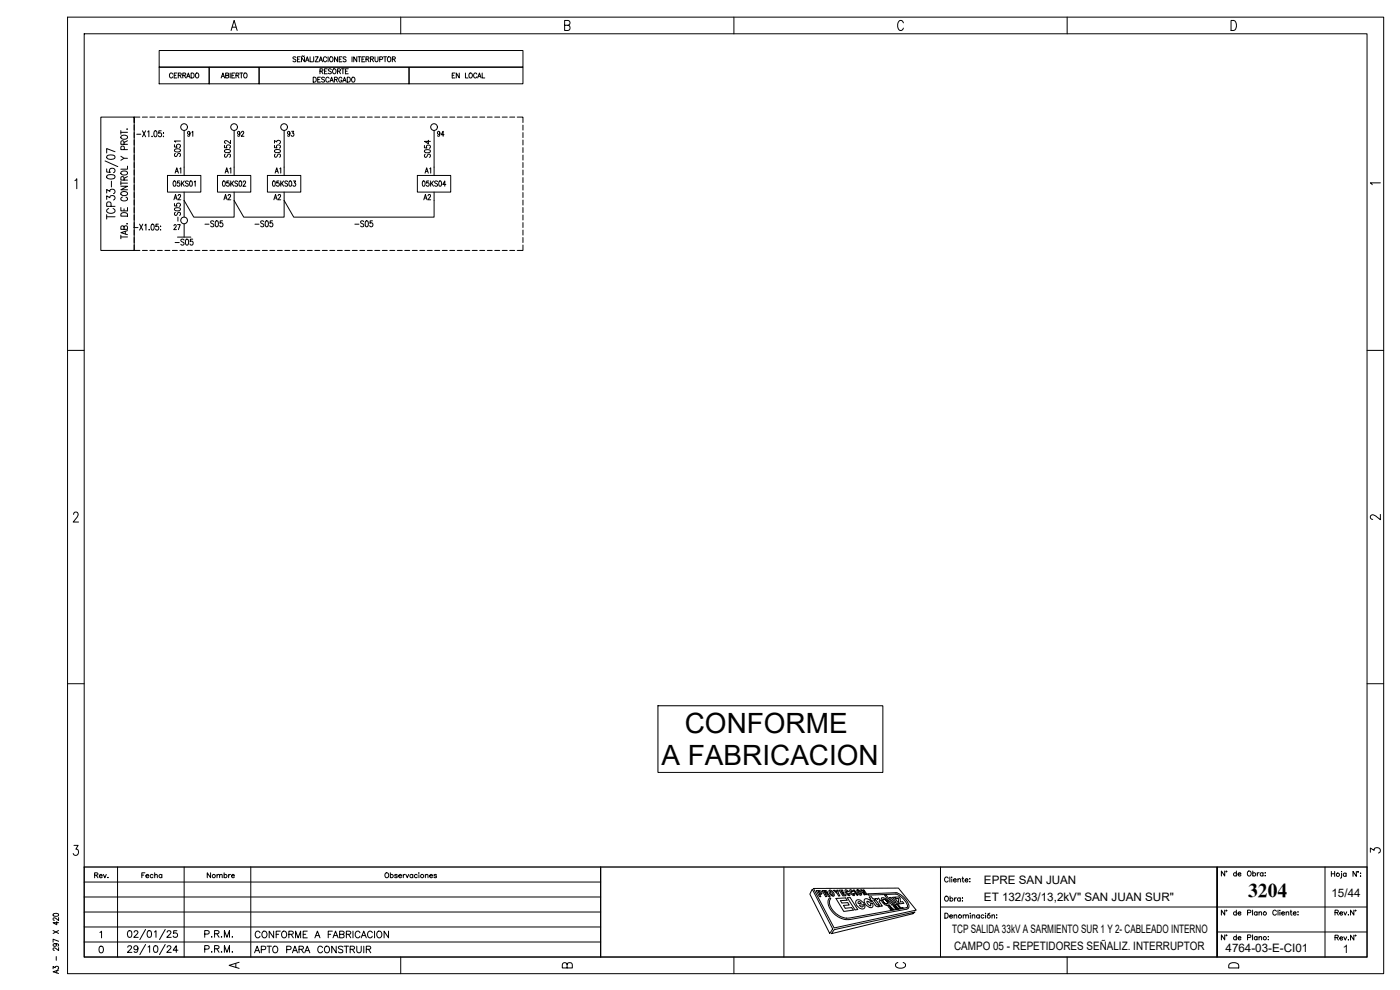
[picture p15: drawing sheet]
<svg xmlns="http://www.w3.org/2000/svg" width="420mm" height="297mm" viewBox="0 0 420 297" stroke-linecap="round" stroke-linejoin="round" font-family="sans-serif">
<defs><g id="words">
<g font-size="8.4">
<text x="205.5" y="219.8">CONFORME</text>
<text x="198.5" y="229.4">A FABRICACION</text>
</g>
<text font-size="5.9" x="374.6" y="269.1">3204</text>
<g font-size="5.3">
<text x="75.5" y="287.2">APTO PARA CONSTRUIR</text>
<text x="75.8" y="282.6">CONFORME A FABRICACION</text>
</g>
<g font-size="4.9">
<text x="51.5" y="53.3">A1</text>
<text x="55.4" y="48.3" transform="rotate(-90 55.4 48.3)">S051</text>
<text x="70.6" y="53.3" transform="rotate(-90 70.6 53.3)">A1</text>
<text x="85.4" y="48.3" transform="rotate(-90 85.4 48.3)">S053</text>
<text x="130.5" y="48.3" transform="rotate(-90 130.5 48.3)">S054</text>
<text x="130.5" y="53.3" transform="rotate(-90 130.5 53.3)">A1</text>
<text x="55.4" y="67.7" transform="rotate(-90 55.4 67.7)">-S05</text>
<text x="60.7" y="69.1">-S05</text>
<text x="75.5" y="69.1">-S05</text>
<text x="105.5" y="69.1">-S05</text>
<text x="51.5" y="74.8">-S05</text>
<text x="410.3" y="157.3">2</text>
<text x="410.3" y="257.2">3</text>
<text x="67.7" y="291.7">A</text>
<text x="167.9" y="291.7">B</text>
<text x="267.8" y="291.7">C</text>
<text x="367.9" y="291.7">D</text>
</g>
<g font-size="4.4">
<text x="55.4" y="42">91</text>
<text x="70.2" y="42">92</text>
<text x="85.4" y="42">93</text>
<text x="130.5" y="42">94</text>
<text x="85.4" y="53.3" transform="rotate(-90 85.4 53.3)">A1</text>
<text x="51.2" y="61">A2</text>
<text x="66.3" y="61">A2</text>
<text x="81.1" y="61">A2</text>
<text x="126.3" y="61">A2</text>
<text x="51.2" y="70.2">27</text>
<text x="27.5" y="264.6">Rev.</text>
<text x="41.6" y="264.6">Fecha</text>
<text x="61.4" y="264.6">Nombre</text>
</g>
<g font-size="3.5">
<text x="410.3" y="56.8">1</text>
<text x="295.3" y="265.3">EPRE SAN JUAN</text>
<text x="399.6" y="269.1">15/44</text>
<text x="295.3" y="270.3">ET 132/33/13,2kV&quot; SAN JUAN SUR&quot;</text>
<text x="285.8" y="279.8">TCP SALIDA 33kV A SARMIENTO SUR 1 Y 2- CABLEADO INTERNO</text>
<text x="286.4" y="284.9">CAMPO 05 - REPETIDORES SEÑALIZ. INTERRUPTOR</text>
<text x="367.8" y="285.7">4764-03-E-CI01</text>
<text x="403" y="285.9">1</text>
</g>
</g></defs>
<!-- layer: 0 -->
<g fill="none" stroke="#000" stroke-width=".3">
<path d="M20.3 5.1h395v287h-395zM25.3 10.1h385v277h-385zM69.4 9.1l.9-3 .9 3M69.7 8.1h1.1M120.3 5.1v5M169.5 7.6h1a.73 .73 0 0 0 .6-.7 .73 .73 0 0 0-.6-.8h-1v3h1a.81 .81 0 0 0 .6-.7 .81 .81 0 0 0-.6-.8M220.3 5.1v5M271.1 6.9a.8 .8 0 0 0-1.2-.6 2 2 0 0 0 .2 2.8 .86 .86 0 0 0 1-.7M320.3 5.1v5M369.5 6.1h.8a1.76 1.76 0 0 1 0 3h-.8zM40.3 37.5v1.5M40.3 39.8v1.5"/>
<path d="M42 35.1h-1.7v40h-10v-40h10v1.7M42.7 35.1h1.5M42.7 39.2l1 1.8M43.7 39.2l-1 1.8M44.3 39.6l.4-.4v1.8M45 35.1h1.5M46.4 39.3l.2-.1a1 1 0 0 1 .5 .9 1 1 0 0 1-.5 .9l-.4-.7zM47.2 35.1h1.5M48.4 39.2h-.7l-.1 .8a.53 .53 0 0 1 .8 .1 .53 .53 0 0 1-.1 .7 .53 .53 0 0 1-.7-.1M49.1 39.9v.1zM49.5 35.1h1.5M51.7 35.1h1.5"/>
<path d="M54 35.1h1.5M55.3 39.1v11M56.2 35.1h1.5M58.5 35.1h1.5M60.7 35.1h1.5M63 35.1h1.5M65.2 35.1h1.5M67.5 35.1h1.5M69.7 35.1h1.5M70.3 39.1v11M72 35.1h1.5M74.2 35.1h1.5"/>
<path d="M76.5 35.1h1.5M78.7 35.1h1.5M81 35.1h1.5M83.2 35.1h1.5M85.3 39.1v11M85.5 35.1h1.5M87.7 35.1h1.5M90 35.1h1.5M92.2 35.1h1.5M94.5 35.1h1.5M96.7 35.1h1.5M99 35.1h1.5"/>
<path d="M101.2 35.1h1.5M103.5 35.1h1.5M105.7 35.1h1.5M108 35.1h1.5M110.2 35.1h1.5M112.5 35.1h1.5M114.7 35.1h1.5M117 35.1h1.5M119.2 35.1h1.5M121.5 35.1h1.5M123.7 35.1h1.5M126 35.1h1.5"/>
<path d="M128.2 35.1h1.5M130.3 39.1v11M130.5 35.1h1.5M132.7 35.1h1.5M135 35.1h1.5M137.2 35.1h1.5M139.5 35.1h1.5M141.7 35.1h1.5M144 35.1h1.5M146.2 35.1h1.5M148.5 35.1h1.5M150.7 35.1h1.5"/>
<path d="M153 35.1h1.5M155.2 35.1h1.7v1.7M156.9 37.5v1.5M156.9 39.8v1.5M22.5 54.2l.5-.6v3M31.5 48.3l3.8 1.7M32 59.8v-1l1 .5a.74 .74 0 0 1 1.1-.6 .74 .74 0 0 1 0 1.3M32 57.9v-1l1 .5a.74 .74 0 0 1 1.1-.6 .74 .74 0 0 1 0 1.3M32 50.7v.9l1.1 .1a.76 .76 0 0 1 .1-1 .76 .76 0 0 1 1 0 .76 .76 0 0 1 .1 1l-.2 .1M32.1 52.7l1-.3a1.16 1.16 0 0 1 1.4 .6v.1a1.63 1.63 0 0 1-2.5 0zM32.1 46.8l1-.3a1.16 1.16 0 0 1 1.4 .6v.1a1.63 1.63 0 0 1-2.5 0zM33.4 54.4v1.7"/>
<path d="M34.5 45.5l-2.5-.9v1.3M40.3 42v1.5M40.3 44.3v1.5M40.3 46.5v1.5M40.3 48.8v1.5M40.3 51v1.5M40.3 53.3v1.5M40.3 55.5v1.5M40.3 57.8v1.5M41 40.3h1.3M45.6 40.9v.1zM49.1 40.9v.1z"/>
<path d="M50.3 52.6h10v5h-10zM52.1 54.4l.2-.1a.88 .88 0 0 1 .5 .8 .88 .88 0 0 1-.5 .8l-.4-.7zM53.9 54.3h-.6l-.1 .7a.47 .47 0 0 1 .7 0 .47 .47 0 0 1-.1 .7 .47 .47 0 0 1-.6-.1M54.4 54.3v1.6M54.8 55l.5 .9M55.3 54.3l-.9 1.1M56.5 54.5l-.3-.2-.5 .2 .1 .4 .7 .4-.1 .5-.4 .1-.3-.3M57.1 54.4l.1-.1a.88 .88 0 0 1 .5 .8 .88 .88 0 0 1-.5 .8l-.3-.7zM58.3 54.6l.3-.3v1.6M65.3 52.6h10v5h-10zM66.9 54.4l.2-.1a.88 .88 0 0 1 .5 .8 .88 .88 0 0 1-.5 .8l-.3-.7zM67.4 43.6v.7l.7 .1a.54 .54 0 0 1 .1-.8 .54 .54 0 0 1 .7 .1 .54 .54 0 0 1-.1 .7"/>
<path d="M67.5 45.1l.9-.2 .8 .4a1 1 0 0 1-.9 .5 1 1 0 0 1-.9-.5zM67.6 46.2l-.2 .4 .2 .6 .4-.1 .7-.9 .5 .4-.3 .6M68.7 54.3h-.6l-.1 .7a.47 .47 0 0 1 .7 0 .47 .47 0 0 1 0 .7 .47 .47 0 0 1-.7-.1M69.2 42.1v1l-1.2-.9a.42 .42 0 0 0-.6 .2 .42 .42 0 0 0 .3 .6h.1M69.3 54.3v1.6M69.6 55l.5 .9M70.1 54.3l-.8 1.1M71.3 54.5l-.3-.2-.5 .2 .1 .4 .7 .4-.1 .5-.4 .1-.3-.3M71.9 54.4l.2-.1a.88 .88 0 0 1 .5 .8 .88 .88 0 0 1-.5 .8l-.4-.7zM73 54.7l.2-.4 .5 .3-.8 1.3h.9M80.3 52.6h10v5h-10zM82 54.4l.1-.1a.88 .88 0 0 1 .5 .8 .88 .88 0 0 1-.5 .8l-.3-.7z"/>
<path d="M83.7 54.3h-.6v.7a.47 .47 0 0 1 .6 0 .47 .47 0 0 1 0 .7 .47 .47 0 0 1-.7-.1M84.3 54.3v1.6M84.6 55l.5 .9M85.1 54.3l-.8 1.1M86.3 54.5l-.7-.1-.1 .4 .8 .5v.3l-.3 .3-.5-.3M86.9 54.4l.2-.1a.88 .88 0 0 1 .5 .8 .88 .88 0 0 1-.5 .8l-.4-.7zM88 54.3h.7l-.4 .6a.47 .47 0 0 1 .4 .7 .47 .47 0 0 1-.8 0M125.3 52.6h10v5h-10zM126.9 54.4l.2-.1a.88 .88 0 0 1 .5 .8 .88 .88 0 0 1-.5 .8l-.3-.3zM128.7 54.3h-.6l-.1 .7a.47 .47 0 0 1 .7 0 .47 .47 0 0 1-.1 .7 .47 .47 0 0 1-.7-.1M129.2 54.3v1.6M129.5 55l.6 .9"/>
<path d="M130.1 54.3l-.9 1.1M131.3 54.5l-.3-.2-.6 .2 .2 .4 .6 .4v.5l-.4 .1-.4-.3M131.8 54.4l.2-.1a.88 .88 0 0 1 .5 .8 .88 .88 0 0 1-.5 .8l-.3-.7zM133.8 55.4h-.9l.6-1.1v1.6M156.9 42v1.5M156.9 44.3v1.5M156.9 46.5v1.5M156.9 48.8v1.5M156.9 51v1.5M156.9 53.3v1.5M156.9 55.5v1.5M156.9 57.8v1.5"/>
<path d="M32 65h2.5M32 64.4v1.3M32.6 62.6a.74 .74 0 0 0-.6 .9 .74 .74 0 0 0 1 .5h.6a.74 .74 0 0 0 .9-.5 .74 .74 0 0 0-.6-.9M33.3 61.9v-.9a.69 .69 0 0 0-.6-.4 .69 .69 0 0 0-.7 .4v.9h2.5M40.2 68.3h1.2M40.3 73.5v1.6h1.7M40.3 60v1.5M40.3 62.3v1.5M40.3 64.5v1.5M40.3 66.8v1.5M40.3 69v1.5M40.3 71.3v1.5"/>
<path d="M41.9 67.2l1 1.8M42.7 75.1h1.5M42.9 67.2l-1 1.8M43.5 67.6l.3-.4v1.8M44.8 68.9v.1zM45 75.1h1.5M45.5 67.3l.2-.1a1 1 0 0 1 .6 .9 1 1 0 0 1-.6 .9l-.4-.7zM47.2 75.1h1.5M47.5 67.2h-.7v.8a.55 .55 0 0 1 .7 0 .55 .55 0 0 1 0 .8 .55 .55 0 0 1-.8-.1M48.2 67.8v.2zM48.2 68.9v.1zM49.5 75.1h1.5"/>
<path d="M55.3 60.2l2.9 5h12.1v-5l2.8 5h12.2v-5l2.9 5h42.1v-5M60.7 75.1h1.5M63 75.1h1.5M65.2 75.1h1.5M67.5 75.1h1.5M69.7 75.1h1.5M72 75.1h1.5M74.2 75.1h1.5M76.5 75.1h1.5M78.7 75.1h1.5M81 75.1h1.5M83.2 75.1h1.5"/>
<path d="M85.5 75.1h1.5M87.7 75.1h1.5M90 75.1h1.5M92.2 75.1h1.5M94.5 75.1h1.5M96.7 75.1h1.5M99 75.1h1.5M101.2 75.1h1.5M103.5 75.1h1.5M105.7 75.1h1.5M108 75.1h1.5M110.2 75.1h1.5"/>
<path d="M112.5 75.1h1.5M114.7 75.1h1.5M117 75.1h1.5M119.2 75.1h1.5M121.5 75.1h1.5M123.7 75.1h1.5M126 75.1h1.5M128.2 75.1h1.5M130.5 75.1h1.5M132.7 75.1h1.5M135 75.1h1.5M137.2 75.1h1.5"/>
<path d="M139.5 75.1h1.5M141.7 75.1h1.5M144 75.1h1.5M146.2 75.1h1.5M148.5 75.1h1.5M150.7 75.1h1.5M153 75.1h1.5M156.9 73.5v1.6h-1.7M156.9 60v1.5M156.9 62.3v1.5M156.9 64.5v1.5M156.9 66.8v1.5"/>
<path d="M156.9 69v1.5M156.9 71.3v1.5M20.3 105.1h5M410.3 105.1h5M22.1 154.3l.2-.5 .7-.2 .3 .3 .1 .6-1.4 2.1h1.6M20.3 205.1h5M410.3 205.1h5M22.2 253.6h1.2l-.6 1.2a.88 .88 0 0 1 .7 1.3 .88 .88 0 0 1-1.5 0M120.3 287.1v5M220.3 287.1v5M320.3 287.1v5"/>
</g>
<!-- layer: TEXTOS -->
<g fill="none" stroke="#000" stroke-width=".3">
<path d="M47.8 15.2h109.1v5h-109.1zM88.8 17.3l-.3-.3-.6 .3 .1 .3 .8 .5-.3 .4-.6-.2M89.3 17.8h.5M90.1 17h-.8v1.5h.8M91.3 16.8l-.2 .2-.3-.2-.3 .2M91.4 17.2v1.3l-.9-1.3v1.3M91.7 18.5l.5-1.5 .5 1.5M91.9 18h.7M93.1 17v1.5h.7M94.1 17v1.5M94.6 17h.9l-.9 1.5h.9M95.8 18.5l.5-1.5 .5 1.5"/>
<path d="M95.9 18h.7M98 17.4a.5 .5 0 0 0-.6-.4 .5 .5 0 0 0-.4 .6v.4a.5 .5 0 0 0 .4 .5 .5 .5 0 0 0 .6-.3M98.5 17v1.5M99.2 17.1a.7 .7 0 0 1 .8 .7 .7 .7 0 0 1-.8 .7l-.3-.5zM101.3 17v1.5l-.9-1.5v1.5M101.8 17.8h.5M102.6 17h-.8v1.5h.8M103.9 17.3l-.4-.3-.5 .3 .1 .3 .8 .5-.4 .4-.5-.2M105.7 17v1.5M107.1 17v1.5l-.9-1.5v1.5M107.4 17h.9M107.8 17v1.5"/>
<path d="M108.6 17.8h.5M109.4 17h-.8v1.5h.8M109.8 17.8l.8-.1v-.6l-.8-.1v1.5M110.3 17.8l.4 .7M111.2 17.8l.8-.1v-.6l-.8-.1v1.5M111.6 17.8l.5 .7M112.5 17v1.1l.4 .4 .5-.2v-1.3M114 17.8h.7v-.7l-.7-.1v1.5M115.1 17h.9M115.6 17v1.5M116.5 17.1a.7 .7 0 0 1 .8 .7 .7 .7 0 0 1-.8 .7l-.2-.5zM117.7 17.8l.8-.1 .1-.5-.9-.2v1.5"/>
<path d="M118.2 17.8l.5 .7M36.3 39.2v1.1M36.3 39.7h2M38.1 38.7h.2zM47.8 20.2h15v4.9h-15zM51.8 22.2a.5 .5 0 0 0-.6-.3 .5 .5 0 0 0-.3 .6v.3a.5 .5 0 0 0 .3 .6 .5 .5 0 0 0 .6-.3M52.3 22.6h.5M53.1 21.9h-.8v1.5h.8M53.5 22.6l.8-.1v-.5l-.8-.1v1.5M53.9 22.6l.5 .8M54.9 22.6l.7-.1 .1-.5-.8-.1v1.5M55.3 22.6l.4 .8"/>
<path d="M56 23.4l.5-1.5 .5 1.5M56.2 22.9h.6M57.4 21.9a.76 .76 0 0 1 .9 .7 .76 .76 0 0 1-.9 .8zM58.9 22a.68 .68 0 0 1 .8 .6 .68 .68 0 0 1-.8 .7l-.3-.5zM62.8 20.2h15v4.9h-15zM66.4 23.4l.5-1.5 .5 1.5M66.6 22.9h.6M67.7 22.6l.8-.1 .1-.5-.9-.1v1.5l.9-.1v-.4l-.3-.3M69.1 21.9v1.5M69.6 22.6h.5M70.4 21.9h-.8v1.5h.8M70.8 22.6l.8-.1v-.5l-.8-.1v1.5"/>
<path d="M71.3 22.6l.4 .8M72 21.9h.9M72.4 21.9v1.5M73.4 22a.69 .69 0 0 1 .8 .6 .69 .69 0 0 1-.8 .7l-.3-.5zM77.8 20.2h45v4.9h-45zM94 23.2a.76 .76 0 0 1 .9 .7 .76 .76 0 0 1-.9 .7zM95.3 23.9h.6M96 21.4l.8-.1 .1-.5-.9-.2v1.5M96.2 23.2h-.9v1.4h.9M96.5 21.4l.4 .7M97.4 21.4h.5M97.4 23.4l-.3-.2-.6 .2 .1 .3 .8 .5-.3 .4-.6-.2"/>
<path d="M98.2 20.6h-.8v1.5h.8M98.8 23.5a.5 .5 0 0 0-.6-.3 .5 .5 0 0 0-.4 .5v.4a.5 .5 0 0 0 .4 .5 .5 .5 0 0 0 .6-.3M99 24.6l.5-1.4 .5 1.4M99.2 24.2h.7M99.4 20.9l-.3-.3-.6 .3 .2 .3 .7 .4-.1 .5-.8-.2M100.1 20.7a.69 .69 0 0 1 .8 .7 .69 .69 0 0 1-.8 .7l-.3-.5zM100.4 23.9l.7-.1 .1-.5-.8-.1v1.4M100.8 23.9l.5 .7M101.3 21.4l.8-.1v-.5l-.8-.2v1.5M101.7 21.4l.5 .7M102.5 20.6h.8M102.6 23.5a.49 .49 0 0 0-.6-.3 .49 .49 0 0 0-.3 .5v.4a.49 .49 0 0 0 .4 .5 .49 .49 0 0 0 .5-.5h-.3"/>
<path d="M102.9 24.6l.5-1.4 .5 1.4M102.9 20.6v1.5M103.1 24.2h.6M103.7 21.4h.5M104.2 23.2a.76 .76 0 0 1 .9 .7 .76 .76 0 0 1-.9 .7zM104.5 20.6h-.8v1.5h.8M105.8 23.2a.68 .68 0 0 1 .7 .7 .68 .68 0 0 1-.7 .7l-.3-.5zM122.8 20.2h34.1v4.9h-34.1zM135.7 22.6h.5M136.6 21.9h-.9v1.5h.9M137.8 21.9v1.5l-.9-1.5v1.5M139.7 21.9v1.5h.8"/>
<path d="M141 22a.69 .69 0 0 1 .8 .6 .69 .69 0 0 1-.8 .7l-.3-.5zM143.1 22.2a.49 .49 0 0 0-.6-.3 .49 .49 0 0 0-.4 .6v.3a.49 .49 0 0 0 .4 .6 .49 .49 0 0 0 .6-.3M143.4 23.4l.5-1.5 .5 1.5M143.6 22.9h.6M144.7 21.9v1.5h.8M36.3 55.9h2l-2 1h2M36.3 54.4v1.1M36.3 54.9h2M36.3 46.9l.9 .6M36.4 57.8a1.12 1.12 0 0 1 1.9 .4 1.1 1.1 0 0 1-1.1 .5 1.1 1.1 0 0 1-.9-.8zM36.4 51.6a1.14 1.14 0 0 1 1.9 .5 1.11 1.11 0 0 1-1.1 .4 1.11 1.11 0 0 1-.9-.7zM36.4 40.9a1.14 1.14 0 0 1 1.9 .4 1.1 1.1 0 0 1-1.1 .5 1.1 1.1 0 0 1-.9-.8z"/>
<path d="M36.7 59.1a.59 .59 0 0 0-.4 .8 .59 .59 0 0 0 .7 .4h.5a.59 .59 0 0 0 .8-.4 .59 .59 0 0 0-.5-.8M37.2 54l-.1-.9h-.7l-.1 .9h2M37.2 43.3l-.1-.9h-.7l-.1 .9h2M37.3 44.9l-.1-.9h-.8l-.1 .9h2M38.3 49.8v1h-2M38.3 47.5h-1.1l-.9 .6M38.3 53l-1.1 .5M38.3 42.2l-1.1 .6M36.3 62.3v1h2v-1M36.3 71.1h2M36.3 70.6v1M36.4 64.1a1.27 1.27 0 0 1 1.9 .2v.6h-2z"/>
<path d="M37.2 68.1l.4-.3h.5l.2 .3v.7h-2l.1-.9h.7l.1 .9M37.2 62.7v.6M37.6 69.4v.8M38.1 67.1h.2zM38.3 69.2l-2 .6 2 .6M15.9 279.2l1.7 .9M16 274.2l.9-.2 .7 .4a.92 .92 0 0 1-.8 .5 .92 .92 0 0 1-.9-.5zM17 276.5v1l-1.1-.7h1.7M17.6 275.3v.9l-1.2-.8-.5 .2 .1 .4 .3 .1M17.6 279.2l-1.7 .9M30 279.8l.5-.4v2M38.5 279.3h.5a1.14 1.14 0 0 1 0 1.9h-.2a1.26 1.26 0 0 1-.3-1.9z"/>
<path d="M40.3 279.7l.1-.4h.6l.4 .5-1.3 1.4h1.4M43.7 278.9l-1.7 3M44.4 279.3h.5a1.14 1.14 0 0 1 0 1.9h-.2a1.26 1.26 0 0 1-.3-1.9zM46.3 279.6l.5-.3v1.9M49.6 278.9l-1.7 3M50.2 279.7l.1-.4h.6l.4 .5-1.2 1.4h1.3M53.1 279.3h-1v.8a.7 .7 0 0 1 1 0 .7 .7 0 0 1-.1 1.1 .7 .7 0 0 1-1-.3M15.9 290.7v-.7l.7 .4a.49 .49 0 0 1 .7-.4 .49 .49 0 0 1 0 .8M16.5 283.1l.4 .2a.45 .45 0 0 1-.5 .7 .45 .45 0 0 1-.2-.8l1.3 .1 .1 .3-.3 .3M16.9 287v1.1M17 291.3v.6M17.6 291.1l-1.7 .5 1.7 .5"/>
<path d="M17.6 284.3v.9l-1.2-.8-.5 .2 .1 .4 .3 .2M17.6 282.4l-1.7-.6v.9M30 284a.63 .63 0 0 1 .9 .3l.1 .5a.87 .87 0 0 1-.7 1.1 1.29 1.29 0 0 1-.3-1.9zM38.3 284.2l.2-.4h.6l.4 .5-1.3 1.5h1.4M41.4 284.4a.63 .63 0 0 1-.8 .6 .63 .63 0 0 1-.3-1 .63 .63 0 0 1 1 0l.1 .4a.96 .96 0 0 1-.8 1.4l-.3-.3M43.7 283.4l-1.7 3M44.4 284.1l.5-.3v2M46.3 283.8h.5a1.14 1.14 0 0 1 0 2h-.2a1.26 1.26 0 0 1-.3-2zM49.6 283.4l-1.7 3M50.2 284.2l.1-.4h.6l.4 .5-1.2 1.5h1.3M53.4 285.1h-1.4l.9-1.3v2M61.4 284.8l1.2-.1 .2-.3-.1-.5-1.3-.2v2"/>
<path d="M61.4 280.3l1.2-.1 .2-.3-.1-.5-1.3-.2v2M63.5 285.6h.1zM63.5 281.1h.1zM64.4 284.7l1.1-.1 .2-.5-.5-.4h-.8v2M64.4 280.2l1.1-.1 .2-.5-.5-.4h-.8v2M65.1 284.7l.6 1M65.1 280.2l.6 1M66.4 285.6h.2zM66.4 281.1h.2zM67.3 285.7v-2l.8 2 .8-2v2M67.3 281.2v-2l.8 2 .8-2v2M69.6 285.6h.2z"/>
<path d="M69.6 281.1h.2z"/>
</g>
<!-- layer: rotulo -->
<path d="M25.3 260.1h385" fill="none" stroke="#000" stroke-width=".4"/>
<g fill="none" stroke="#000" stroke-width=".3">
<path d="M25.3 260.1v27h385v-27M25.3 278.1h155M25.3 273.6h155M25.3 269.1h155M25.3 264.6h155M35.3 260.1v27M55.3 260.1v27M75.3 260.1v27M117.2 262.6a.48 .48 0 0 1 .7-.1 .48 .48 0 0 1 0 .7 .48 .48 0 0 1-.7-.1M117.2 261.9v1.5M119.2 262.6l-.3-.2-.5 .2 .8 .3v.4l-.8-.2M119.6 262.8h.9a.5 .5 0 0 0-.8-.2 .5 .5 0 0 0 0 .8 .5 .5 0 0 0 .8-.3"/>
<path d="M121 262.4v1M121.6 262.4l-.6 .4M121.8 262.4l.4 1 .5-1M123.9 262.6a.48 .48 0 0 0-.7-.1 .48 .48 0 0 0 0 .7 .48 .48 0 0 0 .7-.1M123.9 262.4v1M125.2 262.6a.48 .48 0 0 0-.7-.1 .48 .48 0 0 0 0 .7 .48 .48 0 0 0 .7-.1M125.7 261.9h.1M125.7 262.4v1M127.6 262.7l.4-.3h.4l.1 1M127.6 262.4v1M128.9 262.8h.9a.5 .5 0 0 0-.8-.2 .5 .5 0 0 0 0 .8 .5 .5 0 0 0 .8-.3M131 262.6l-.3-.2-.5 .2 .8 .3v.4l-.5 .1-.3-.3"/>
<path d="M180.3 260.1v27M235.3 260.1v27M243.8 266.8l6.1 11.9-.9 1.4-6-11.8zM244.1 266.6l25.5-.1 5.4 6.6-24.7 5.3zM245 267.2h1a.62 .62 0 0 1 .6 .4 .62 .62 0 0 1-.2 .7h-.5l.5 .7h-.5zM245.5 267.5h.5l.2 .5h-.4zM247.8 267.9l.2-.2-.2-.2-.6-.1 .4 .6h.2M248.2 268.3l-.5-.1 .5 .8h-.4M248.3 268.4l.4 .6h.4l-.8-.9-.2-.7-1.4-.2 1.1 1.8M248.9 267.1a1.38 1.38 0 0 1 1.4 1.8 1.38 1.38 0 0 1-1.4-1.8zM249.2 267.4l.6 .5 .2 .8-.6-.5zM250.2 267.1h.4l.6 .6-.1-.6h.4l.1 .9 .5 .8h-.4l-.4-.6z"/>
<path d="M250.4 278.9l24.2-5.3-.6 .6-24.5 5.9zM250.9 269.6l2.9-.2 .4 .7-2 .1 .5 .7 1.7-.1 .5 .7-1.8 .2 .6 .8 1.9-.2 .5 .8-2.9 .4zM251.8 267.1l1-.1 .2 .4h-.6l.3 .4 .5-.1 .2 .3h-.5l.2 .5 .6-.1 .2 .4h-.9zM254.1 275.5h.1M254.3 269.4l.8-.1 2.3 3.6-.8 .1zM254.7 268.1v.3l-.7-1.1 .4 .3 .2-.2-.8-.4a1.22 1.22 0 0 0 1 1.7l.3-.2-.1-.4h-.3M256.1 267h.3l1 1.6h-.3zM256.1 268.1v.3l-.8-1.1 .7 .1-.8-.5a1.22 1.22 0 0 0 1 1.8l.3-.2-.1-.4h-.3M257.2 267a1.26 1.26 0 0 1 1.3 1.6 1.26 1.26 0 0 1-1.3-1.6zM257.5 267.2l.5 .4 .2 .7-.5-.4zM257.6 271.1l.8-.1-.2-.3-.5-.2-.1 .6M258.3 267h.3l.9 .8-.5-.8h.3l.9 1.4h-.2l-.9-.7 .5 .8h-.2z"/>
<path d="M259.5 269.8a1.64 1.64 0 0 1 2.1 .8l-.8 .1-.5-.3a1 1 0 0 0 1 1.3l-.1-.6h.6a.78 .78 0 0 1-.4 1.2 2.13 2.13 0 0 1-1.9-2.5zM259.6 271.7a.86 .86 0 0 1-.4 1 .86 .86 0 0 1-1.1-.1l-1-1a.97 .97 0 0 1 0-1.5 .97 .97 0 0 1 1.4 .2l1 1.1-1.6 .2 .8 .5 .3-.3 .6-.1M262.7 271.6l.4 .4h.5M262.8 271.7l-1.1-1.5h-.3l-.4-.4h.3l-.4-.7h.6l.5 .6h.3l.3 .4-.3 .1 .9 1.2 .8 .6-.4 .1M264.2 270.2l-.3 .3 .9 1.4h-.6l-1.6-2.3h.6l.2 .2 .3-.3 .5 .7M264.6 269.5a1.83 1.83 0 0 1 2.1 2.1 1.83 1.83 0 0 1-2.1-2.1zM265 269.8h.5l.6 .5a.58 .58 0 0 1 0 1l-.9-.5-.3-.7zM265.5 268.6h.5l2.1 2.8-.5 .1zM266.5 271.8h.6l.2 .2h-.5l.8 .3 .3 .4v.4l-.6-.1-.3-.4h.5l-.6-.2zM266.9 269.3h.5l1 1.4 .5 .1-1-1.6h.4l1.5 2-.4 .1-.3-.3v.3l-.2 .1-.6-.3zM266.9 271.7h.1M268 272.8l.3 .2z"/>
<path d="M268.1 271.5l.7 .1 .2 .5 .6 .6-.3 .1-.6-.5 .4 .5-.2 .1-.9-1.2zM268.5 271.7h.1M268.5 271.7h-.3l.3 .4 .3-.1-.2-.3M268.6 269.2l1.2-.1 .3 .4 .1 1.1h.7l.3 .4-1.1 .2-.4-.6-.1-1h-.7zM268.8 268.2a5.2 5.2 0 0 1 3.5 3.9l-.4 .3-17.8 3.1M268.9 268.3l-8.3 .3-.2-.4 8.5-.4a5.6 5.6 0 0 1 3.9 4.1l-.2 .6M269.2 271.4l.3-.1 .8 1.1 .5 .1-.6 .1zM269.5 272.5l.4 .2zM270.7 272.3l.4 .2zM272.1 272.8l-16.8 3.1a6.1 6.1 0 0 1-6.8-5.7l.4-.9 .4 .2a3.2 3.2 0 0 0 1.1 4.1 6 6 0 0 0 3.7 1.9M272.6 272.5l-.5 .3M282.3 272.1h127.8"/>
<path d="M282.3 260.1v27M283.6 274h.4a.8 .8 0 0 1 .6 .7 .8 .8 0 0 1-.6 .8h-.4zM283.6 269.1l.2-.1a.67 .67 0 0 1 .8 .7 .67 .67 0 0 1-1 .5zM284.6 263.5a.56 .56 0 0 0-.7-.4 .56 .56 0 0 0-.4 .6v.4a.56 .56 0 0 0 .4 .5 .56 .56 0 0 0 .7-.3M285 274.9h.8a.48 .48 0 0 0-.5-.4 .48 .48 0 0 0-.4 .5 .48 .48 0 0 0 .4 .5l.5-.2M285.1 263.1v1.5M285.1 269.6a.48 .48 0 0 1 .7-.1 .48 .48 0 0 1 0 .7 .48 .48 0 0 1-.7 0M285.1 268.9v1.5M285.6 263.2h.1M285.6 263.7v.9M286.1 264.1h.9a.48 .48 0 0 0-.5-.4 .48 .48 0 0 0-.5 .5 .48 .48 0 0 0 .5 .4l.5-.2M286.3 274.8l.4-.3 .4 .1v.9"/>
<path d="M286.3 274.5v1M286.5 269.4v1M287.1 269.4l-.4 .1-.2 .3M287.5 263.9l.3-.3 .4 .1 .1 .9M287.5 263.6v1M288.2 269.6a.47 .47 0 0 0-.7-.1 .47 .47 0 0 0 0 .7 .47 .47 0 0 0 .7 0M288.2 269.4v1M288.7 263.6h.5M288.9 269.4h.1M288.9 270.3h.1M288.9 263.1v1.3l.4 .2M289.1 274.8l.3-.3 .4 .1v.9"/>
<path d="M289.1 274.5v1M289.6 264.1h.9a.48 .48 0 0 0-.5-.4 .48 .48 0 0 0-.5 .5 .48 .48 0 0 0 .5 .4l.5-.2M289.8 274.8l.4-.3 .4 .1v.9M291.1 264.5h.1M291.1 263.6h.1M291.1 274h.1M291.2 274.6v.9M291.8 274.8l.3-.3 .4 .1 .1 .9M291.8 274.5v1M293.9 274.7a.47 .47 0 0 0-.7-.1 .47 .47 0 0 0 0 .7 .47 .47 0 0 0 .7 0M293.9 274.5v1M295.3 274.7a.47 .47 0 0 0-.7-.1 .47 .47 0 0 0 0 .7 .47 .47 0 0 0 .7 0"/>
<path d="M295.7 274h.1M295.8 274.6v.9M297.1 274l-.7 .3M297.7 274.8l.4-.3 .3 .1 .1 .9M297.7 274.5v1M299.1 274.5h.1M299.1 275.3h.1M365.1 279.6h45M367.6 273.1v1.5l-1-1.5v1.5M367.6 261.3v1.5l-1-1.5v1.5M371 273.8a.47 .47 0 0 0-.7-.1 .47 .47 0 0 0 0 .7 .47 .47 0 0 0 .7 0M371 262.1a.47 .47 0 0 0-.7-.1 .47 .47 0 0 0 0 .7 .47 .47 0 0 0 .7-.1"/>
<path d="M371 261.3v1.5M371 273.1v1.5M371.6 274h.8a.51 .51 0 0 0-.8-.2 .51 .51 0 0 0 0 .8 .51 .51 0 0 0 .8-.2M371.6 262.3h.8a.51 .51 0 0 0-.8-.3 .51 .51 0 0 0 0 .9 .51 .51 0 0 0 .8-.3M374.4 273.9l.9-.1v-.6l-.9-.1v1.5M374.5 261.6a.66 .66 0 0 1 1 .5 .66 .66 0 0 1-1 .5zM375.9 273.1v1.5M376 262.1a.48 .48 0 0 1 .7-.1 .48 .48 0 0 1 0 .7 .48 .48 0 0 1-.7-.1M376 261.3v1.5M377.3 273.8a.47 .47 0 0 0-.7-.1 .47 .47 0 0 0 0 .7 .47 .47 0 0 0 .7 0M377.3 273.6v1M377.3 261.9v.9"/>
<path d="M377.8 273.9l.4-.3h.4v1M377.8 273.6v1M377.9 261.9h-.4l-.2 .4M379 262.1a.47 .47 0 0 0-.7-.1 .47 .47 0 0 0 0 .7 .47 .47 0 0 0 .7-.1M379 261.9v.9M379.7 261.9h.1M379.7 262.7h.1M383 273.4a.54 .54 0 0 0-.6-.3 .54 .54 0 0 0-.4 .5v.4a.54 .54 0 0 0 .4 .6 .54 .54 0 0 0 .6-.4M383.6 273.1v1.5M384.1 273.2h.1M384.1 273.6v1M384.6 274h.9a.48 .48 0 0 0-.7-.3 .48 .48 0 0 0-.2 .7 .48 .48 0 0 0 .7 .1l.2-.1"/>
<path d="M386 273.9l.3-.3h.4l.1 1M386 273.6v1M387.2 273.6h.5M387.4 273.1v1.2l.4 .3M388.1 274h.9a.49 .49 0 0 0-.7-.3 .49 .49 0 0 0-.2 .7 .49 .49 0 0 0 .7 .1l.2-.1M389.5 273.6h.1M389.5 274.4h.1M397.7 260.1v27M399.6 261.5v1.5M399.6 262.2h1M400.6 261.5v1.5M400.7 273.8l.8-.1 .1-.5-.9-.1v1.5"/>
<path d="M401.2 273.8l.5 .8M402.1 274h.8a.48 .48 0 0 0-.6-.3 .48 .48 0 0 0-.2 .7 .48 .48 0 0 0 .7 .1l.1-.1M402.6 261.5h.1M402.6 262v1.2l-.3 .3M403.3 273.6l.4 1 .5-1M404 262.2a.47 .47 0 0 0-.7-.1 .47 .47 0 0 0 0 .7 .47 .47 0 0 0 .7-.1M404 262v1M404.7 274.4h.1M406.3 273.1v1.5l-1-1.5v1.5M407 261.5v1.5l-.9-1.5v1.5M408.3 262h.1M408.3 262.8h.1"/>
<path d="M25.3 282.6h155M365.3 287.1v-27v27M367.6 280.5v1.5l-1-1.5v1.5M371 281.2a.47 .47 0 0 0-.7 0 .47 .47 0 0 0 0 .7 .47 .47 0 0 0 .7-.1M371 280.5v1.5M371.6 281.4h.8a.48 .48 0 0 0-.6-.3 .48 .48 0 0 0-.2 .7 .48 .48 0 0 0 .7 .1l.1-.1M374.4 281.3l.9-.1v-.6l-.9-.1v1.5M375.9 280.5v1.5M377.3 281.2a.47 .47 0 0 0-.7 0 .47 .47 0 0 0 0 .7 .47 .47 0 0 0 .7-.1M377.3 281v1M377.8 281.3l.4-.3 .4 .1v.9M377.8 281v1"/>
<path d="M380.6 281h.1M380.6 281.9h.1M400.7 281.3l.8-.1 .1-.5-.9-.1v1.5M401.2 281.3l.5 .8M402.1 281.5h.8a.48 .48 0 0 0-.6-.3 .48 .48 0 0 0-.2 .7 .48 .48 0 0 0 .7 .1l.1-.1M403.3 281.1l.4 1 .5-1M404.7 281.9h.1M406.3 280.6v1.5l-1-1.5v1.5"/>
<circle cx="116.1" cy="262.5" r=".69"/>
<circle cx="126.7" cy="262.8" r=".49"/>
<circle cx="288.1" cy="275" r=".49"/>
<circle cx="296.7" cy="275" r=".49"/>
<circle cx="368" cy="261.5" r=".14"/>
<circle cx="368" cy="273.2" r=".14"/>
<circle cx="379.6" cy="274.1" r=".49"/>
<circle cx="401.5" cy="262.4" r=".49"/>
<circle cx="406.8" cy="273.2" r=".14"/>
<circle cx="407.5" cy="261.6" r=".14"/>
<circle cx="368" cy="280.6" r=".14"/>
<circle cx="379.6" cy="281.5" r=".49"/>
<circle cx="406.8" cy="280.7" r=".14"/>
</g>
<!-- layer: TextoC interno -->
<path d="M197.5 211.8h67.5v20h-67.5z" fill="none" stroke="#000" stroke-width=".3"/>
<use href="#words"/>
</svg>
